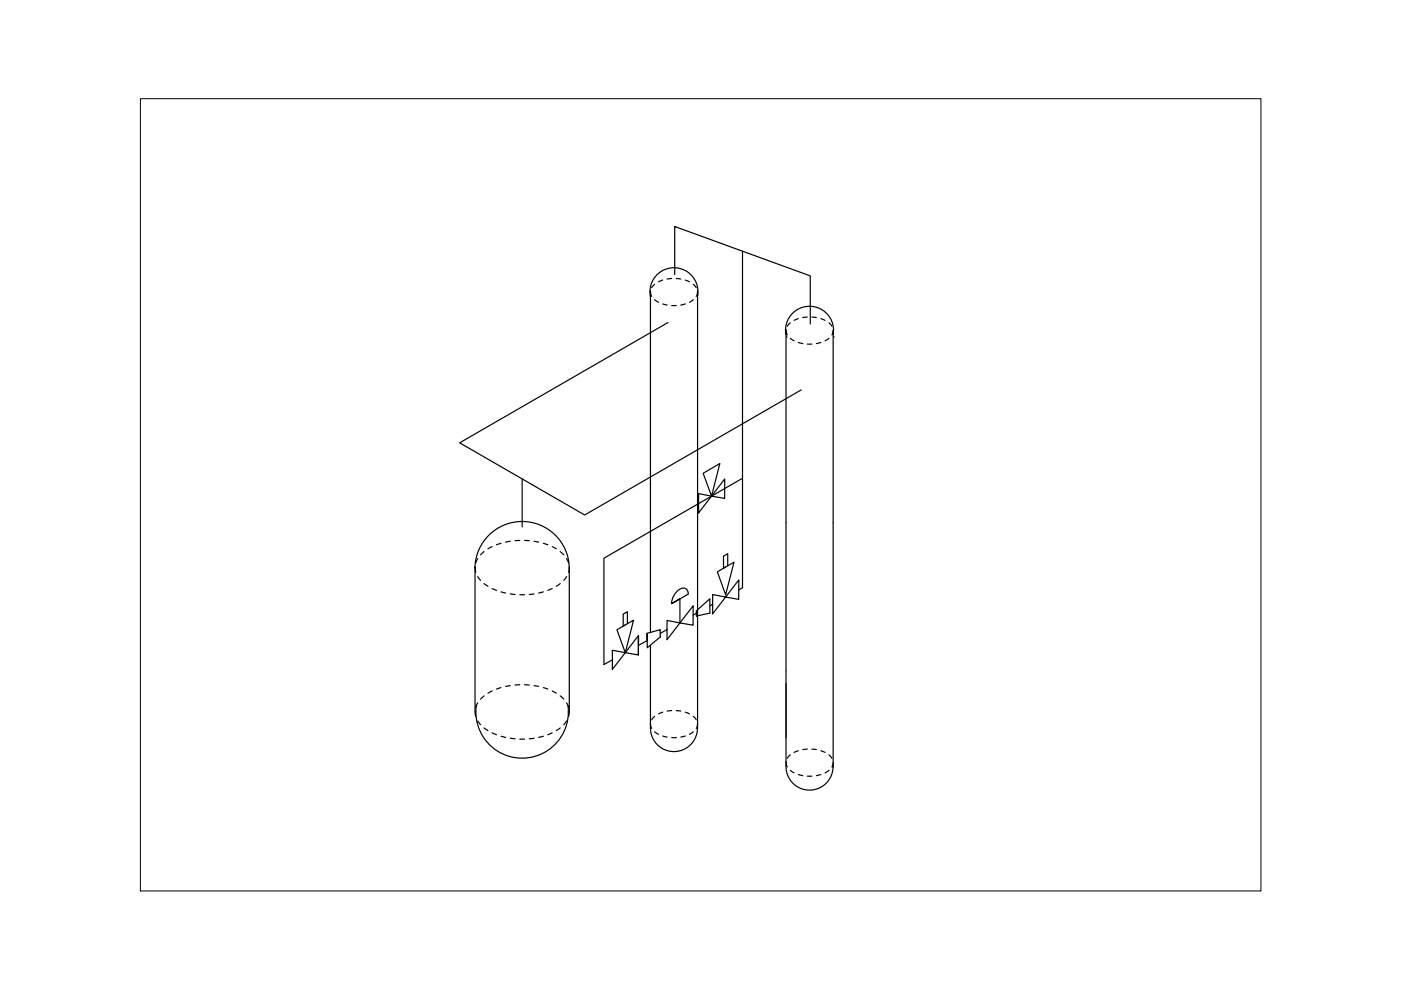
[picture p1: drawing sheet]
<svg xmlns="http://www.w3.org/2000/svg" width="297mm" height="210mm" viewBox="0 0 297 210" stroke-linecap="round" stroke-linejoin="round" font-family="sans-serif">
<!-- layer: 0 -->
<g fill="none" stroke="#000" stroke-width=".25">
<path d="M140.5 59.4l-.9 .3M142.4 59l-1 .2M143.1 58.2v-10.2l28.7 10.5v10.2M143.4 59l.9 .2M145.3 59.4l.9 .3M157.4 53.3v48.1l-29.4 17v22.5l1.8-1M137.9 62.8a5.1 5.1 0 0 1 5-6 5.1 5.1 0 0 1 5 6M137.9 61.9h.1M137.9 61.9l.3 .9M137.9 61.9v72.2M138.8 63.6l.8 .5M138.8 60.3l-.6 .7"/>
<path d="M140.5 64.4l.9 .3M141.6 68.4l-44.1 25.5 26.5 15.3 45.9-26.5M142.4 64.8h1M145.3 64.4l-1 .3M147 63.6l-.8 .5M147 60.3l.6 .7M147.9 61.9l-.3 .9M147.9 61.9h.1M147.9 61.9v92.6M166.6 71a5.1 5.1 0 0 1 5-6.1 5.1 5.1 0 0 1 5 6.1M166.7 70.1l.2 .9M166.7 70.1h.1"/>
<path d="M166.7 70v92.4M166.8 71.5h.1M167.6 71.7l.8 .6M167.6 68.4l-.7 .8M169.3 72.6l.9 .2M169.3 67.6l-.9 .3M171.2 73h.9M171.2 67.2l-1 .1M172.1 67.2l1 .1M174 72.6l-.9 .2M174 67.6l.9 .3M175.8 71.7l-.9 .6"/>
<path d="M175.8 68.4l.6 .8M176.6 70.1l-.2 .9M176.6 70v92.7M176.8 71.5h.1M101.3 118.4l-.4 1M102.6 116.9l-.7 .7M104.3 115.9l-.9 .5M106.2 115.2l-.9 .3M108.2 114.8l-1 .1M110.2 114.6h-1M110.7 101.5v10.2M111.2 114.6h1"/>
<path d="M113.2 114.8l1 .1M115.2 115.2l.9 .3M117.1 115.9l.8 .5M118.8 117l.7 .6M120.1 118.4l.5 1M137.9 102.4v.3M148.1 104.7l2.8 .5-2.8 3.5zM149.1 100.3l3.5-2-1.7 6.9zM153.7 101.6l-.1 4.1-2.7-.5zM154.3 120v-2.6l-.9 .5v2.6l.4-.3M157.4 101.4v23.2l-.8 .5M100.7 120.5a10 10 0 0 1 10-9.9 10 10 0 0 1 10 9.9"/>
<path d="M100.7 120.3l.2 1M100.7 120.3v30.7l.2 .9M100.7 120.3h.1M101.3 122.3l.6 .8M102.6 123.7l.8 .6M104.3 124.8l1 .4M106.2 125.5l1 .2M108.2 125.9l1 .1M110.2 126.1h1M113.2 125.9l-1 .1M115.2 125.5l-1 .2M117.1 124.8l-1 .4"/>
<path d="M118.8 123.7l-.9 .6M120.1 122.3l-.6 .8M120.7 120.3l-.1 1M120.7 120.3v30.9l-.1 .7M120.7 120.3h.1M129.8 137.9l2.8 .5-2.8 3.5zM130.8 133.5l3.5-2-1.7 6.9zM133 132.2v-2.5l-.9 .5v2.6l.5-.3M135.4 134.7l-.1 4.2-2.7-.5zM137.2 134.3l2.8-.8v1.6l-2.8 2.2v-3v1.5l-1.8 1v-2l-.1 4.1M137.9 136.8v17.4M141.4 131.5l2.8 .6-2.8 3.5z"/>
<path d="M141.4 133.5l-1.4 .8M142.4 128a3.4 3.4 0 0 1 2.6-3.3 1.09 1.09 0 0 1 .9 1.2l-3.5 2.1 1.8-1v5.1M147 128.4l-.1 4.2-2.7-.5zM147.6 129.5l2.9-2.5v3l-2.9 .6zM147.6 130l-.7 .4M151.1 126.1l2.7 .5-2.7 3.5zM151.1 128.1l-.6 .4M152.1 121.2l3.5-2-1.8 6.9zM153.9 126.6h-.1M156.6 123v4.1l-2.8-.5zM101 149.6a9.8 9.8 0 0 0 9.7 11.2 9.8 9.8 0 0 0 9.7-11.2M101.3 152.9l.6 .7"/>
<path d="M101.3 149l-.4 1M102.6 154.3l.8 .6M102.6 147.5l-.7 .7M104.3 155.4l1 .4M104.3 146.5l-.9 .5M106.2 156.1l1 .3M106.2 145.8l-.9 .3M108.2 156.5l1 .1M108.2 145.4l-1 .1M110.2 156.7h1M110.2 145.2h-1M111.2 145.2h1"/>
<path d="M113.2 156.5l-1 .1M113.2 145.4l1 .1M115.2 156.1l-1 .3M115.2 145.8l.9 .3M117.1 155.4l-1 .4M117.1 146.5l.8 .5M118.8 154.3l-.9 .6M118.8 147.5l.7 .7M120.1 152.9l-.6 .8M120.1 149l.5 1M137.9 153.5l.3 .9M137.9 153.5h.1"/>
<path d="M137.9 154.1a5 5 0 0 0 5 5.3 5 5 0 0 0 5-5.3M138.8 155.2l.8 .5M138.8 151.9l-.6 .7M140.5 156.1l.9 .2M140.5 151l-.9 .4M142.4 156.4h1M142.4 150.7l-1 .1M143.4 150.7l.9 .1M145.3 156.1l-1 .2M145.3 151l.9 .4M147 155.2l-.8 .5M147 151.9l.6 .7"/>
<path d="M147.9 153.5l-.3 .9M169.3 159.2l-.9 .3M171.2 158.8l-1 .1M172.1 158.8l1 .1M174 159.2l.9 .3M166.7 161.7l.2 .9M166.7 161.7h.1M166.7 162.3a5 5 0 0 0 4.9 5.2 5 5 0 0 0 5-5.2M167.6 163.3l.8 .6M167.6 160.1l-.7 .7M169.3 164.2l.9 .3M171.2 164.6h.9"/>
<path d="M174 164.2l-.9 .3M175.8 163.3l-.9 .6M175.8 160.1l.6 .7M176.6 161.7l-.2 .9"/>
</g>
<path d="M29.8 20.9h237.5v168h-237.5z" fill="none" stroke="#000" stroke-width=".21"/>
</svg>
